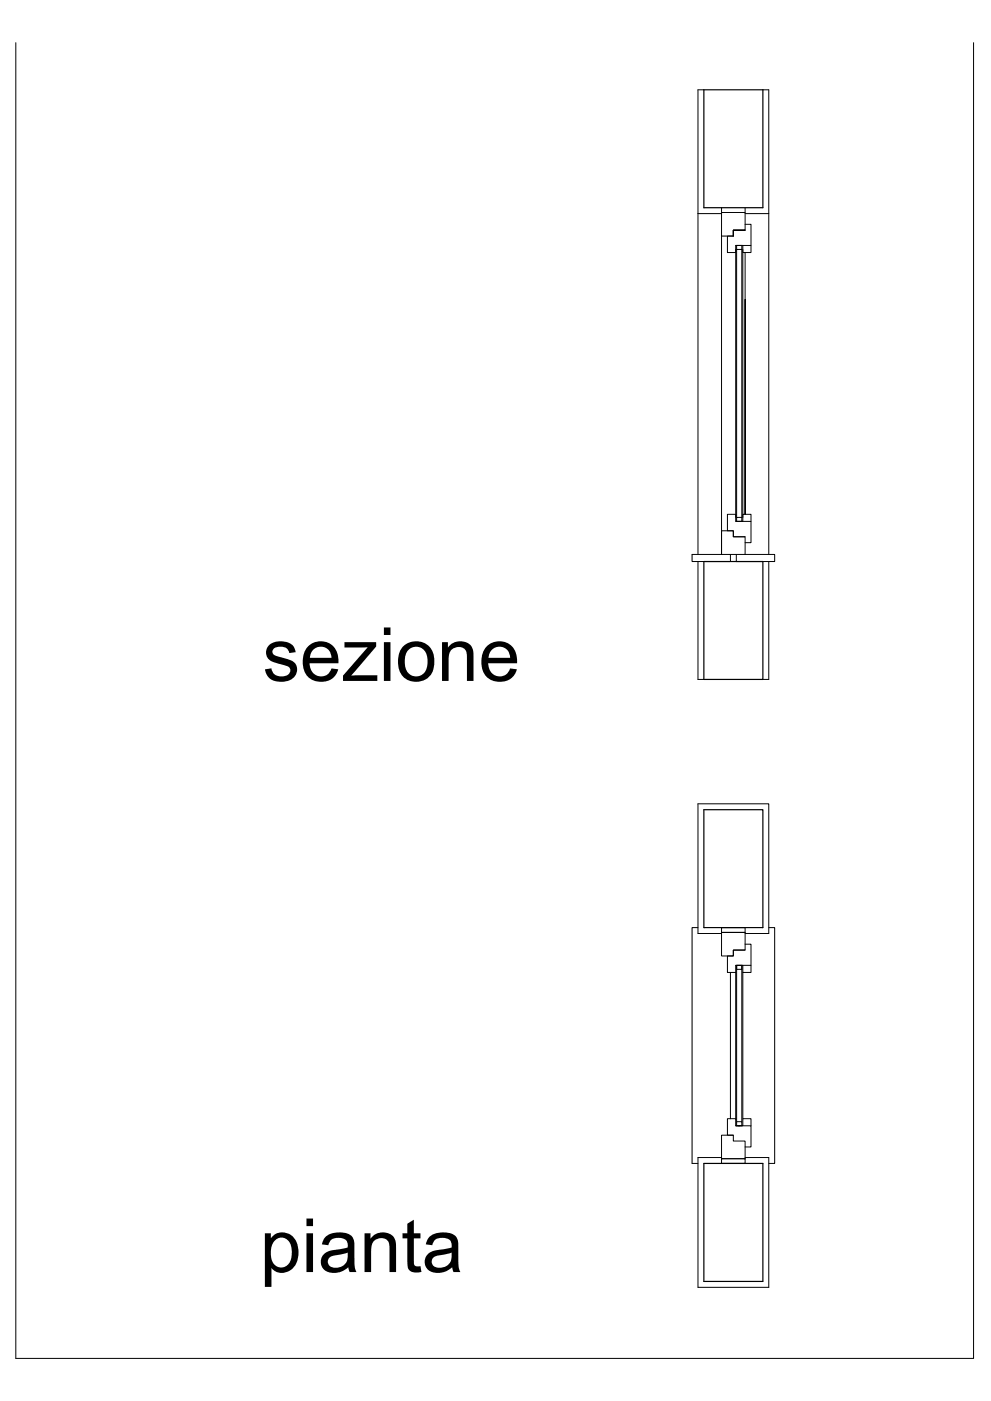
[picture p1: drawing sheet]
<svg xmlns="http://www.w3.org/2000/svg" width="420mm" height="594mm" viewBox="0 0 420 594" stroke-linecap="round" stroke-linejoin="round" font-family="sans-serif">
<defs><g id="words">
<g font-size="31.7">
<text x="111.4" y="288.7">sezione</text>
<text x="110.2" y="539.4">pianta</text>
</g>
</g></defs>
<!-- layer: muri -->
<path d="M298.4 38.1h25v50h-25zM298.4 238.1h25v50h-25zM298.4 343.4h25v49.9h-25zM298.4 493.3h25v50.1h-25z" fill="none" stroke="#000" stroke-width=".51"/>
<!-- layer: controtel -->
<g fill="none" stroke="#000" stroke-width=".42">
<path d="M298.4 38.1h-2.5v52.5h10M323.4 38.1h2.5v52.5h-10M305.9 88.1v2h10v-2M311.9 105.8v113.6M312.3 104.1h2.2v1.7h-2.2zM312.3 105.8v113.6M314.5 105.8v113.6M314.9 105.8v113.6M312.3 219.4h2.2v1.7h-2.2zM295.9 238.1v50h2.5M325.9 238.1v50h-2.5M305.9 393.3h10v2.1h-10z"/>
<path d="M305.9 395.8h-10v-54.9h30v54.9h-10M311.9 412.4v62M312.3 409.3h2.2v1.7h-2.2zM312.3 409.3v66.3M314.5 409.3v66.3M314.9 412.4v62M312.3 475.6h2.2v1.8h-2.2zM305.9 491.3h10v2h-10zM305.9 490.8h-10v55.1h30v-55.1h-10"/>
</g>
<!-- layer: proiez -->
<path d="M295.9 90.6v144.5M325.9 90.6v144.5M305.9 100.1v135M315.9 107.1v111v-91.1M309.7 235.1h2.5M295.9 393.3h-2.5v100h2.5M325.9 393.3h2.5v100h-2.5M309.7 412.4v62" fill="none" stroke="#000" stroke-width=".42"/>
<!-- layer: lastra marm -->
<g fill="none" stroke="#000" stroke-width=".42">
<path d="M305.9 90.1v10h5v-2.5h5v-7.5M310.9 97.6v2.5v-2.5h5zM315.9 95.1h2.5v9h-6.5v3h-3.5v-7h2.5M311.9 104.1h3v3h3.5v-3M293.4 235.1h16.3v3h-16.3zM305.9 235.1v-10h5v2.5h5v7.5M311.9 221.1h3v-3h3.5v3M312.2 235.1h16.2v3h-16.2zM315.9 227.6h-5v-2.5h-2.5v-7h3.5v3h6.5v9h-2.5M305.9 395.4h10v7.5h-5v2.5h-5zM311.9 409.3h3v3.1h3.5v-3.1M315.9 400.4h2.5v8.9h-6.5v3.1h-3.5v-7h2.5v-2.5h5"/>
<path d="M311.9 477.4h3v-3h3.5v3M305.9 481.4h5v2.5h5v7.4h-10zM310.9 481.4h-2.5v-7h3.5v3h6.5v9h-2.5"/>
</g>
<!-- layer: 0 -->
<path d="M6.7 18.1v557.9h406.1v-557.9" fill="none" stroke="#000" stroke-width=".42"/>
<use href="#words"/>
</svg>
